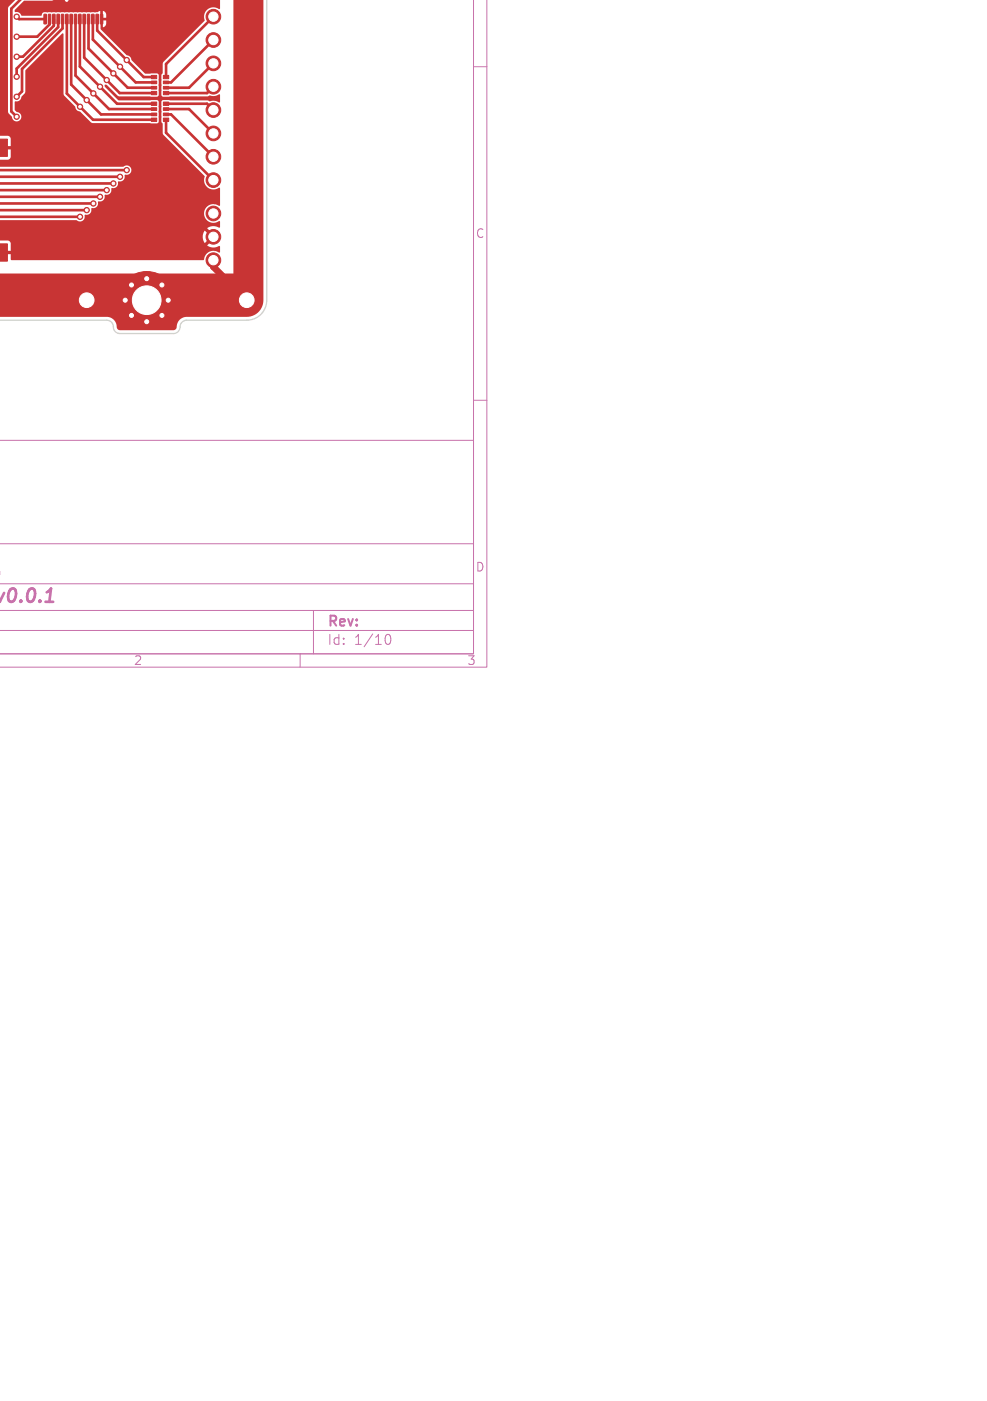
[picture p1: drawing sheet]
<svg xmlns="http://www.w3.org/2000/svg" width="148mm" height="210mm" viewBox="0 0 148 210" stroke-linecap="round" stroke-linejoin="round" font-family="sans-serif">
<defs><g id="words">
<text font-size="2.8" fill="#c872ab" x=".6" y="90.9">v0.0.1</text>
<g font-size="2.1" fill="#c872ab">
<text x="49" y="94.3">Rev:</text>
<text x="49" y="96.9">Id:</text>
<text x="53.1" y="96.9">1/10</text>
</g>
<g font-size="1.8" fill="#c872ab">
<text x="71.3" y="35.9">C</text>
<text x="71.3" y="85.9">D</text>
<text x="20" y="99.9">2</text>
<text x="70" y="99.9">3</text>
</g>
</g></defs>
<g fill="none" stroke="#c872ab" stroke-width=".15">
<path d="M71 0v98h-71h71v-32h-71M73 0v100h-73M71 10h2M71 60h2M0 85.7h.1M0 94.5h71M0 91.5h71M0 87.5h71M0 81.5h71M0 85.7l-.1 .4M45 98v2M47 91.5v6.5"/>
<path d="M57.7 95.7a.55 .55 0 0 1 .4-.6h.1a.94 .94 0 0 1 0 1.5h-.1a.55 .55 0 0 1-.4-.6"/>
</g>
<g fill="#c83434" stroke="#c83434" stroke-width=".15">
<path d="M6.6 2.2h.4l-.1 1.4-.3-.1z"/>
<path d="M7.3 2.2h.3v1.4l-.4-.1z"/>
<path d="M7.9 2.2h.4l-.1 1.4-.3-.1z"/>
<path d="M8.6 2.2h.3v1.4l-.4-.1z"/>
<path d="M9.2 2.2h.4l-.1 1.4-.3-.1z"/>
<path d="M9.9 2.2h.3v1.4l-.4-.1z"/>
<path d="M10.5 2.2h.4l-.1 1.4-.3-.1z"/>
<path d="M11.2 2.2h.3v1.4l-.4-.1z"/>
<path d="M11.8 2.2h.4l-.1 1.4-.3-.1z"/>
<path d="M12.5 2.2h.3v1.4l-.4-.1z"/>
<path d="M13.1 2.2h.4l-.1 1.4-.3-.1z"/>
<path d="M13.8 2.2h.3v1.4l-.4-.1z"/>
<path d="M14.4 2.2h.4l-.1 1.4-.3-.1z"/>
<path d="M15.1 2.2h.3v1.4l-.4-.1z"/>
<path d="M24.5 17.7h.8v.5h-.8z"/>
<path d="M24.5 17h.8v.4h-.8z"/>
<path d="M24.5 16.2h.8v.4h-.8z"/>
<path d="M24.5 15.3h.8v.5h-.8z"/>
<path d="M22.7 15.3h.8v.5h-.8z"/>
<path d="M22.7 16.2h.8v.4h-.8z"/>
<path d="M22.7 17h.8v.4h-.8z"/>
<path d="M22.7 17.7h.8v.5h-.8z"/>
<path d="M24.5 13.7h.8v.5h-.8z"/>
<path d="M24.5 13h.8v.4h-.8z"/>
<path d="M24.5 12.2h.8v.4h-.8z"/>
<path d="M24.5 11.3h.8v.5h-.8z"/>
<path d="M22.7 11.3h.8v.5h-.8z"/>
<path d="M22.7 12.2h.8v.4h-.8z"/>
<path d="M22.7 13h.8v.4h-.8z"/>
<path d="M22.7 13.7h.8v.5h-.8z"/>
<path d="M-.1 36.6h1.2v2.5h-1.2z"/>
<path d="M-.1 20.9h1.2v2.5h-1.2z"/>
<path d="M9.6 0h.8a.4 .4 0 0 1-.4 .4 .4 .4 0 0 1-.4-.4z"/>
<circle cx="13" cy="45" r="2.2"/>
<circle cx="37" cy="45" r="2.2"/>
<circle cx="32" cy="27" r="1.1"/>
<circle cx="32" cy="23.5" r="1.1"/>
<circle cx="32" cy="20" r="1.1"/>
<circle cx="32" cy="16.5" r="1.1"/>
<circle cx="32" cy="13" r="1.1"/>
<circle cx="32" cy="9.5" r="1.1"/>
<circle cx="32" cy="6" r="1.1"/>
<circle cx="32" cy="2.5" r="1.1"/>
<circle cx="18.8" cy="45" r=".45"/>
<circle cx="19.7" cy="42.7" r=".45"/>
<circle cx="19.7" cy="47.3" r=".45"/>
<circle cx="22" cy="41.8" r=".45"/>
<circle cx="22" cy="45" r="4.3"/>
<circle cx="22" cy="48.2" r=".45"/>
<circle cx="24.3" cy="42.7" r=".45"/>
<circle cx="24.3" cy="47.3" r=".45"/>
<circle cx="25.2" cy="45" r=".45"/>
<circle cx="32" cy="39" r="1.1"/>
<circle cx="32" cy="35.5" r="1.1"/>
<circle cx="32" cy="32" r="1.1"/>
<circle cx="2.5" cy="2.5" r=".4"/>
<circle cx="2.5" cy="5.5" r=".4"/>
<circle cx="2.5" cy="8.5" r=".4"/>
<circle cx="2.5" cy="11.5" r=".4"/>
<circle cx="2.5" cy="14.5" r=".4"/>
<circle cx="2.5" cy="17.5" r=".4"/>
<circle cx="15" cy="29.5" r=".4"/>
<circle cx="15" cy="13" r=".4"/>
<circle cx="13" cy="31.5" r=".4"/>
<circle cx="13" cy="15" r=".4"/>
<circle cx="14" cy="14" r=".4"/>
<circle cx="14" cy="30.5" r=".4"/>
<circle cx="19" cy="9" r=".4"/>
<circle cx="19" cy="25.5" r=".4"/>
<circle cx="17" cy="27.5" r=".4"/>
<circle cx="17" cy="11" r=".4"/>
<circle cx="16" cy="12" r=".4"/>
<circle cx="16" cy="28.5" r=".4"/>
<circle cx="18" cy="26.5" r=".4"/>
<circle cx="18" cy="10" r=".4"/>
<circle cx="12" cy="32.5" r=".4"/>
<circle cx="12" cy="16" r=".4"/>
</g>
<path d="M32 39v1l5 5" fill="none" stroke="#c83434" stroke-width="1"/>
<g fill="none" stroke="#c83434" stroke-width=".4">
<path d="M3.1 -.1l-1.4 1.4v15.4l.8 .8M2.5 2.5l.4 .4h3.9M7.4 2.9v.8l-1.8 1.8h-3.1M8.1 2.9v1l-4.7 4.6h-.9M8.7 2.9v1.2l-6.2 6.2v1.2M9.4 2.9v1.4l-6.1 6v3.4l-.8 .8M10 2.9v11.1l3.9 4h9.2M10.7 2.9v9.8l4.4 4.5h8M11.3 2.9v8.4l5 5.1h6.8M12 2.9v7.1l5.5 5.6h5.6M12.6 2.9v5.7l5.3 5.4h5.2M13.3 2.9v4.4l5.8 5.9h4"/>
<path d="M13.9 2.9v3l6.4 6.5h2.8M14.6 2.9v1.7l6.9 7h1.6M24.9 16.4h3.4l3.7 3.6M24.9 18v1.9l7.1 7.1M24.9 15.6h6.1l1 .9M24.9 17.2h.7l6.4 6.3M32 9.5l-3.7 3.7h-3.4M32 13l-1 1h-6.1M32 2.5l-7.1 7.1v2M32 6l-6.4 6.4h-.7M0 29.5h15M0 31.5h13"/>
<path d="M0 30.5h14M0 25.5h19M0 27.5h17M0 28.5h16M0 26.5h18M0 32.5h12M19 25.5h.1"/>
</g>
<g fill="#c83434">
<path d="M-.1 -.1h33.1h-8.8h8.8h-8.8h8.8v1.4l-.1 .1a1.46 1.46 0 0 0-1.8 0 1.46 1.46 0 0 0-.4 1.7l-6.2 6.2-.1 .2v1.4l-.2 .4v2.9l.3 .3h6.6l.3-.2a1.85 1.85 0 0 0 1.5-.2l.1 1.2-.1 .1-.2-.1a2.14 2.14 0 0 0-1.3-.2l-.3-.1h-6.6l-.3 .3v2.9l.2 .4v1.4l.1 .2 6.2 6.2a1.47 1.47 0 0 0 .5 1.7 1.47 1.47 0 0 0 1.7 0l.1 2.7-.1 .1a1.43 1.43 0 0 0-2 .2 1.43 1.43 0 0 0 .1 1.9 1.43 1.43 0 0 0 1.9 .1l.1 .9-.1 .1a1.62 1.62 0 0 0-1.8 .1l.6 .7-.3 .3-.7-.6-.1 .1a1.59 1.59 0 0 0 .1 1.7l.7-.6 .3 .3-.6 .7 .1 .1a1.93 1.93 0 0 0 1.8 0v.9l-.1 .1a1.42 1.42 0 0 0-2.3 1l-.1 .1h-28.8l-.1-.1v-.8h-1.7v.9v-2.5v1.1h1.7v-1.2l-.1-.2-.3-.1h-1.3v1.5v-12.7v10.4v-2.3h11.6a.72 .72 0 0 0 .9 .1 .72 .72 0 0 0 .3-.8l.1-.1a.78 .78 0 0 0 .9-1 .82 .82 0 0 0 1-1 .82 .82 0 0 0 1-1 .82 .82 0 0 0 1-1 .82 .82 0 0 0 1-1 .82 .82 0 0 0 1-1 .73 .73 0 0 0 1-.8 .73 .73 0 0 0-1.2-.4h-18.6v-1.5v.8v-.4h1.5l.2-.3v-1.2h-1.7v1.5v-3.1v1.1h1.7v-1.2l-.1-.2-.3-.1h-1.3v1.5v-22v1.5v-1.5h2.7l-1.3 1.1-.1 .2v15.6l.6 .7a.72 .72 0 0 0 .7 .7 .72 .72 0 0 0 .7-.7 .72 .72 0 0 0-.7-.7l-.3-.3 .1-1.3a.78 .78 0 0 0 .9-.7l.6-.7v-3.3l5.6-5.5 .1 .1v9l.1 .2 1.7 1.7a.77 .77 0 0 0 .7 .7l1.6 1.7 .3 .1h9.6l.3-.1v-3.1l-.1-.3h-5.9l-2.1-2v-.3h.3l1.6 1.7 .3 .1h5.6l.3-.1v-3.3l-.3-.1h-1.8l-2-2a.77 .77 0 0 0-.7-.7l-3.9-4v-.2l.5-.1 .3-.3v-.6h-.5v1h-.3v-1.4h.8v-.6l-.3-.4-.2-.1v1.1h-.3l-.1-1.1-.8 .3-7.3-.1a.46 .46 0 0 0-.6 .4l-.1 .2h-2.9a1.12 1.12 0 0 0-1.1-.6v-.3l1.4-1.4h4.2l.2-.1 1.9-.1h-10h23.9z"/>
<path d="M-.1 -.1h39.6v45.1a2.5 2.5 0 0 1-2.5 2.5h-9.1a1.68 1.68 0 0 0-1.5 1.7l-.4 .3h-8a.52 .52 0 0 1-.5-.6 1.5 1.5 0 0 0-1.4-1.4h-16.2v2v-14.5v6h35.1v-41.1z"/>
</g>
<path d="M40 0v45a3 3 0 0 1-3 3h-9a1.16 1.16 0 0 0-1.1 1.3l-.3 .5-.5 .2h-8.1a1.16 1.16 0 0 1-1.1-1.3l-.3-.5-.6-.2h-16.1" fill="none" stroke="#d0d2cd" stroke-width=".2"/>
<g fill="#fff" stroke="#fff" stroke-width=".15">
<path d="M9.8 0h.4l-.2 .2z"/>
<circle cx="2.5" cy="2.5" r=".2"/>
<circle cx="2.5" cy="5.5" r=".2"/>
<circle cx="2.5" cy="8.5" r=".2"/>
<circle cx="2.5" cy="11.5" r=".2"/>
<circle cx="2.5" cy="14.5" r=".2"/>
<circle cx="2.5" cy="17.5" r=".2"/>
<circle cx="15" cy="29.5" r=".2"/>
<circle cx="15" cy="13" r=".2"/>
<circle cx="13" cy="31.5" r=".2"/>
<circle cx="13" cy="15" r=".2"/>
<circle cx="14" cy="14" r=".2"/>
<circle cx="14" cy="30.5" r=".2"/>
<circle cx="19" cy="9" r=".2"/>
<circle cx="19" cy="25.5" r=".2"/>
<circle cx="17" cy="27.5" r=".2"/>
<circle cx="17" cy="11" r=".2"/>
<circle cx="16" cy="12" r=".2"/>
<circle cx="16" cy="28.5" r=".2"/>
<circle cx="18" cy="26.5" r=".2"/>
<circle cx="18" cy="10" r=".2"/>
<circle cx="12" cy="32.5" r=".2"/>
<circle cx="12" cy="16" r=".2"/>
<circle cx="13" cy="45" r="1.1"/>
<circle cx="37" cy="45" r="1.1"/>
<circle cx="32" cy="27" r=".7"/>
<circle cx="32" cy="23.5" r=".7"/>
<circle cx="32" cy="20" r=".7"/>
<circle cx="32" cy="16.5" r=".7"/>
<circle cx="32" cy="13" r=".7"/>
<circle cx="32" cy="9.5" r=".7"/>
<circle cx="32" cy="6" r=".7"/>
<circle cx="32" cy="2.5" r=".7"/>
<circle cx="18.8" cy="45" r=".3"/>
<circle cx="19.7" cy="42.7" r=".3"/>
<circle cx="19.7" cy="47.3" r=".3"/>
<circle cx="22" cy="41.8" r=".3"/>
<circle cx="22" cy="45" r="2.15"/>
<circle cx="22" cy="48.2" r=".3"/>
<circle cx="24.3" cy="42.7" r=".3"/>
<circle cx="24.3" cy="47.3" r=".3"/>
<circle cx="25.2" cy="45" r=".3"/>
<circle cx="32" cy="39" r=".7"/>
<circle cx="32" cy="35.5" r=".7"/>
<circle cx="32" cy="32" r=".7"/>
</g>
<use href="#words"/>
</svg>
